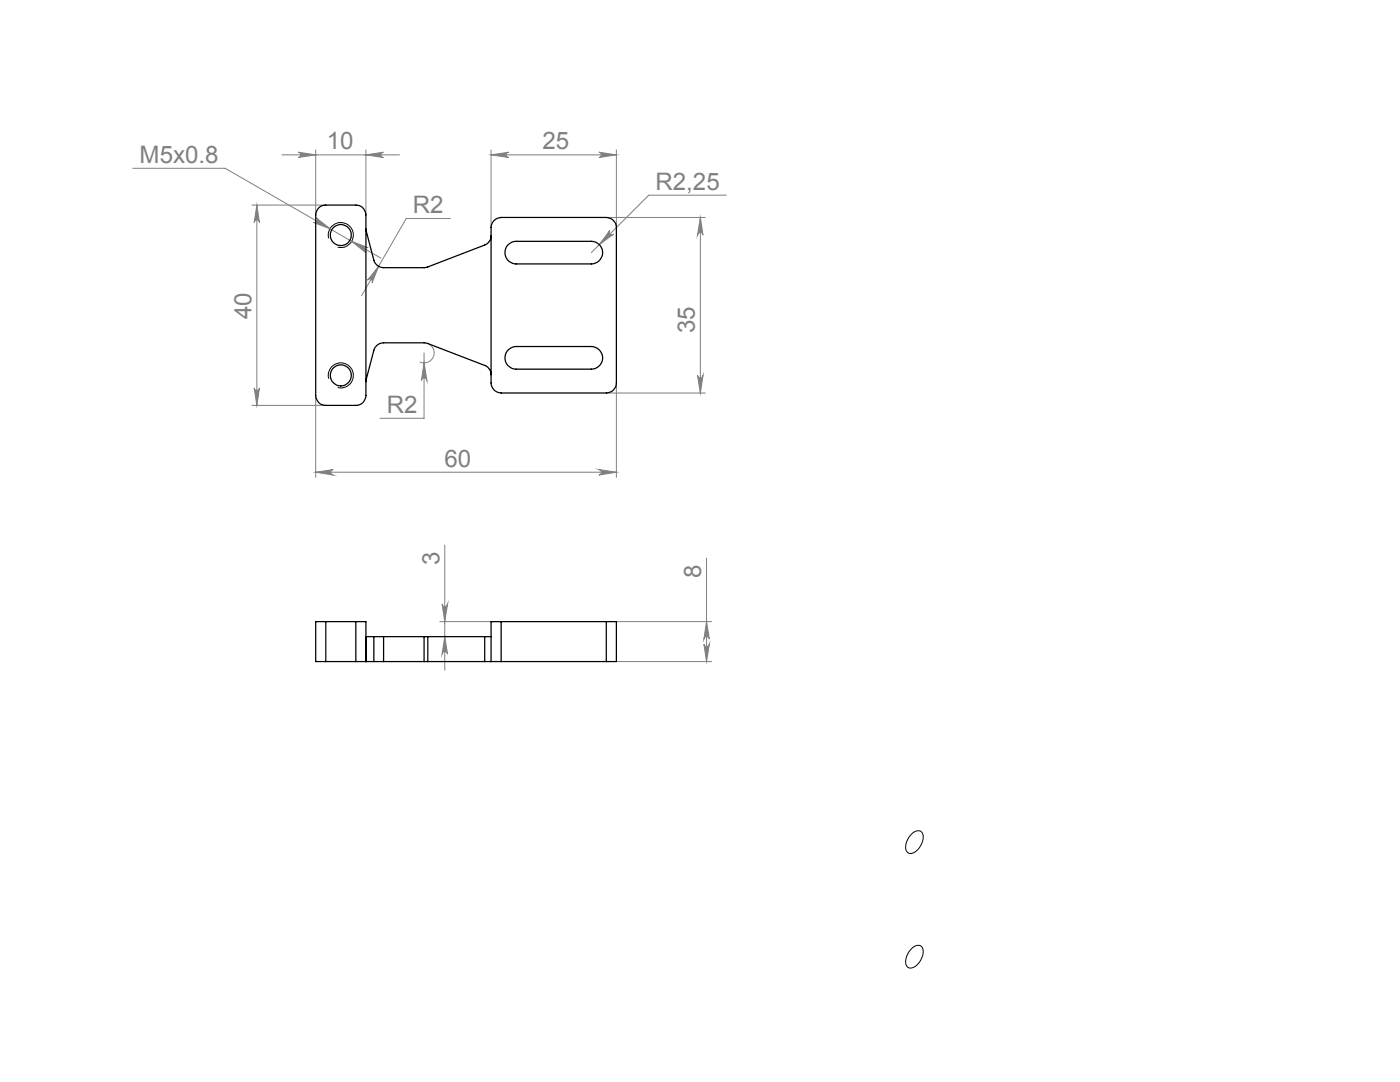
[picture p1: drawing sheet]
<svg xmlns="http://www.w3.org/2000/svg" width="279mm" height="216mm" viewBox="0 0 279 216" stroke-linecap="round" stroke-linejoin="round" font-family="sans-serif">
<defs><g id="words">
<g font-size="4.8" fill="#808080">
<text x="65.2" y="29.8">10</text>
<text x="108.2" y="29.8">25</text>
<text x="27.9" y="32.5">M5x0.8</text>
<text x="130.8" y="37.9">R2,25</text>
<text x="82.4" y="42.5">R2</text>
<text x="50.2" y="63.7" transform="rotate(-90 50.2 63.7)">40</text>
<text x="138.7" y="66.5" transform="rotate(-90 138.7 66.5)">35</text>
<text x="77.2" y="82.4">R2</text>
<text x="88.7" y="93.1">60</text>
<text x="87.7" y="112.7" transform="rotate(-90 87.7 112.7)">3</text>
<text x="140" y="115.3" transform="rotate(-90 140 115.3)">8</text>
</g>
</g></defs>
<path d="M65.6 47.6a2.49 2.49 0 0 1 2.2-3.2 2.49 2.49 0 0 1 2.7 2.7 2.49 2.49 0 0 1-3.1 2.2M65.6 75.6a2.5 2.5 0 0 1 2.2-3.2 2.5 2.5 0 0 1 2.7 2.7 2.5 2.5 0 0 1-3.1 2.2M181.9 166.5a1.3 1.3 0 0 1 2.2-.1 3.4 3.4 0 0 1-2.5 3.9 1.41 1.41 0 0 1-.8-2l.6-1.2zM181.9 189.3a1.3 1.3 0 0 1 2.2-.1 3.4 3.4 0 0 1-2.5 4 1.39 1.39 0 0 1-.8-2l.6-1.2z" fill="none" stroke="#000" stroke-width=".2"/>
<g fill="none" stroke="#808080" stroke-width=".2">
<path d="M26.5 33.6h18.4l31.1 17.9M56.3 30.9h23.4M59.5 30.4l3.5 .5-3.5 .5a.53 .53 0 0 0 .5-.5 .53 .53 0 0 0-.5-.5zM63 29.9v13M73 30.9l3.5-.5a.53 .53 0 0 0-.5 .5 .53 .53 0 0 0 .5 .5zM73 29.9v13M98 30.9l3.5-.5a.53 .53 0 0 0-.5 .5 .53 .53 0 0 0 .5 .5zM98 30.9h25M98 29.9v15.5M119.5 30.4l3.5 .5-3.5 .5a.53 .53 0 0 0 .5-.5 .53 .53 0 0 0-.5-.5zM123 29.9v15.5M145 38.9h-15.5l-11.5 11.5"/>
<path d="M50.3 40.9h14.7M51.3 40.9l.5 3.5a.53 .53 0 0 0-.5-.5 .53 .53 0 0 0-.6 .5zM51.3 40.9v40M63.1 43.4l2.8 2.2-3.4-1.2a.55 .55 0 0 0 .8-.2 .55 .55 0 0 0-.2-.8zM70.2 48.2l3.3 1.2a.55 .55 0 0 0-.7 .2 .55 .55 0 0 0 .2 .8zM75.6 53.1l-1.3 3.3a.53 .53 0 0 0-.2-.7 .53 .53 0 0 0-.8 .2zM89.9 43.6h-8.8l-8.9 15.4M121 43.4h19.8M121.7 46a.52 .52 0 0 0 0 .7 .52 .52 0 0 0 .7 0l-2.8 2.1zM139.8 43.4v35M139.8 43.4l.5 3.5a.55 .55 0 0 0-.5-.5 .55 .55 0 0 0-.6 .5zM50.7 77.4a.53 .53 0 0 0 .6 .5 .53 .53 0 0 0 .5-.5l-.5 3.5z"/>
<path d="M63 78.9v16.4M84.6 72.4l.6 3.5a.55 .55 0 0 0-.6-.5 .55 .55 0 0 0-.5 .5zM84.6 70.4v13.1h-8.8M85.4 68.5a1.99 1.99 0 0 1 1.1 2.7 1.99 1.99 0 0 1-2.8 1M121 78.4h19.8M123 76.4v18.9M139.2 74.9a.55 .55 0 0 0 .6 .5 .55 .55 0 0 0 .5-.5l-.5 3.5zM50.3 80.9h14.7M63 94.2l3.5-.5a.55 .55 0 0 0-.5 .5 .55 .55 0 0 0 .5 .6zM63 94.2h60M119.5 93.7l3.5 .5-3.5 .6a.55 .55 0 0 0 .5-.6 .55 .55 0 0 0-.5-.5zM88.8 108.8v24.9"/>
<path d="M141 111.3v20.7M87.8 124h10.2M88.2 120.5a.55 .55 0 0 0 .6 .5 .55 .55 0 0 0 .5-.5l-.5 3.5zM88.8 127l.5 3.5a.55 .55 0 0 0-.5-.5 .55 .55 0 0 0-.6 .5zM123 124h19M123 132h19M140.5 128.5a.55 .55 0 0 0 .5 .5 .55 .55 0 0 0 .6-.5l-.6 3.5zM141 124l.6 3.5a.55 .55 0 0 0-.6-.5 .55 .55 0 0 0-.5 .5z"/>
</g>
<g fill="#808080">
<path d="M75.6 53.1l-2.3 2.8a.53 .53 0 0 1 .8-.2 .53 .53 0 0 1 .2 .7zM84.6 72.4l-.5 3.5a.55 .55 0 0 1 .5-.5 .55 .55 0 0 1 .6 .5zM121.7 46l-2.1 2.8 2.8-2.1a.52 .52 0 0 1-.7 0 .52 .52 0 0 1 0-.7zM70.2 48.2l2.8 2.2a.55 .55 0 0 1-.2-.7 .55 .55 0 0 1 .7-.3zM63.1 43.4a.55 .55 0 0 1 .2 .8 .55 .55 0 0 1-.8 .2l3.4 1.2z"/>
<path d="M139.2 74.9a.55 .55 0 0 0 .6 .5 .55 .55 0 0 0 .5-.5l-.5 3.5zM139.8 43.4l.5 3.5a.55 .55 0 0 0-.5-.5 .55 .55 0 0 0-.6 .5z"/>
<path d="M88.8 127l.5 3.5a.55 .55 0 0 0-.5-.5 .55 .55 0 0 0-.6 .5zM88.2 120.5a.55 .55 0 0 0 .6 .5 .55 .55 0 0 0 .5-.5l-.5 3.5z"/>
<path d="M51.3 40.9l.5 3.5a.53 .53 0 0 0-.5-.5 .53 .53 0 0 0-.6 .5zM50.7 77.4a.53 .53 0 0 0 .6 .5 .53 .53 0 0 0 .5-.5l-.5 3.5z"/>
<path d="M141 124l.6 3.5a.55 .55 0 0 0-.6-.5 .55 .55 0 0 0-.5 .5zM140.5 128.5a.55 .55 0 0 0 .5 .5 .55 .55 0 0 0 .6-.5l-.6 3.5z"/>
<path d="M63 94.2l3.5-.5a.55 .55 0 0 0-.5 .5 .55 .55 0 0 0 .5 .6zM119.5 93.7l3.5 .5-3.5 .6a.55 .55 0 0 0 .5-.6 .55 .55 0 0 0-.5-.5zM59.5 30.4l3.5 .5-3.5 .5a.53 .53 0 0 0 .5-.5 .53 .53 0 0 0-.5-.5zM73 30.9l3.5-.5a.53 .53 0 0 0-.5 .5 .53 .53 0 0 0 .5 .5zM98 30.9l3.5-.5a.53 .53 0 0 0-.5 .5 .53 .53 0 0 0 .5 .5zM119.5 30.4l3.5 .5-3.5 .5a.53 .53 0 0 0 .5-.5 .53 .53 0 0 0-.5-.5z"/>
</g>
<g fill="none" stroke="#000" stroke-width=".25">
<path d="M63.6 41.5a1.91 1.91 0 0 1 1.4-.6h6a1.99 1.99 0 0 1 2 2v36a1.99 1.99 0 0 1-2 2h-6a1.99 1.99 0 0 1-2-2v-36l.2-.7zM73 45.6l1.6 6.3a2.01 2.01 0 0 0 2 1.5l8.6-.1 11.5-4.4a2.04 2.04 0 0 0 1.3-1.9M98.6 44l.6-.4 .8-.2h21a2.05 2.05 0 0 1 2 2v31a2.05 2.05 0 0 1-2 2h-21a2.05 2.05 0 0 1-2-2v-31l.2-.8zM101.2 49l.3-.2a2.07 2.07 0 0 1 1.5-.6h15a2.26 2.26 0 0 1 2.3 2.2 2.26 2.26 0 0 1-2.3 2.3h-15a2.28 2.28 0 0 1-1.8-3.7zM98 74.8a2.04 2.04 0 0 0-1.3-1.9l-11.5-4.4-8.6-.1a2.01 2.01 0 0 0-2 1.5l-1.6 6.3M101.5 69.7l.7-.4 .8-.2h15a2.26 2.26 0 0 1 2.3 2.3 2.26 2.26 0 0 1-2.3 2.3h-15a2.25 2.25 0 0 1-2.1-1.5 2.25 2.25 0 0 1 .6-2.5zM65 124h-2v8h2M65 124v8M65 124h6M65 132h6M71 124h2v8M71 132h2"/>
<path d="M71 124v8M73 127h.1M73 132h.1M73.1 132h1.5M73.1 127v5M73.1 127h1.5M74.6 127h2M74.6 132h2M74.6 127v5M76.6 132h8M76.6 127h8M76.6 127v5"/>
<path d="M84.6 127h.8M84.6 132h.8M84.6 127v5M85.4 132h11.3M85.4 127h11.3M85.4 127v5M96.7 127h1.3M96.7 132h1.3M96.7 127v5M98 132h2M100 124h-2v8M100 124h21"/>
<path d="M100 132h21M100 124v8M121 124h2v8h-2M121 124v8"/>
<circle cx="68" cy="46.9" r="2.11"/>
<circle cx="68" cy="74.9" r="2.11"/>
</g>
<use href="#words"/>
</svg>
